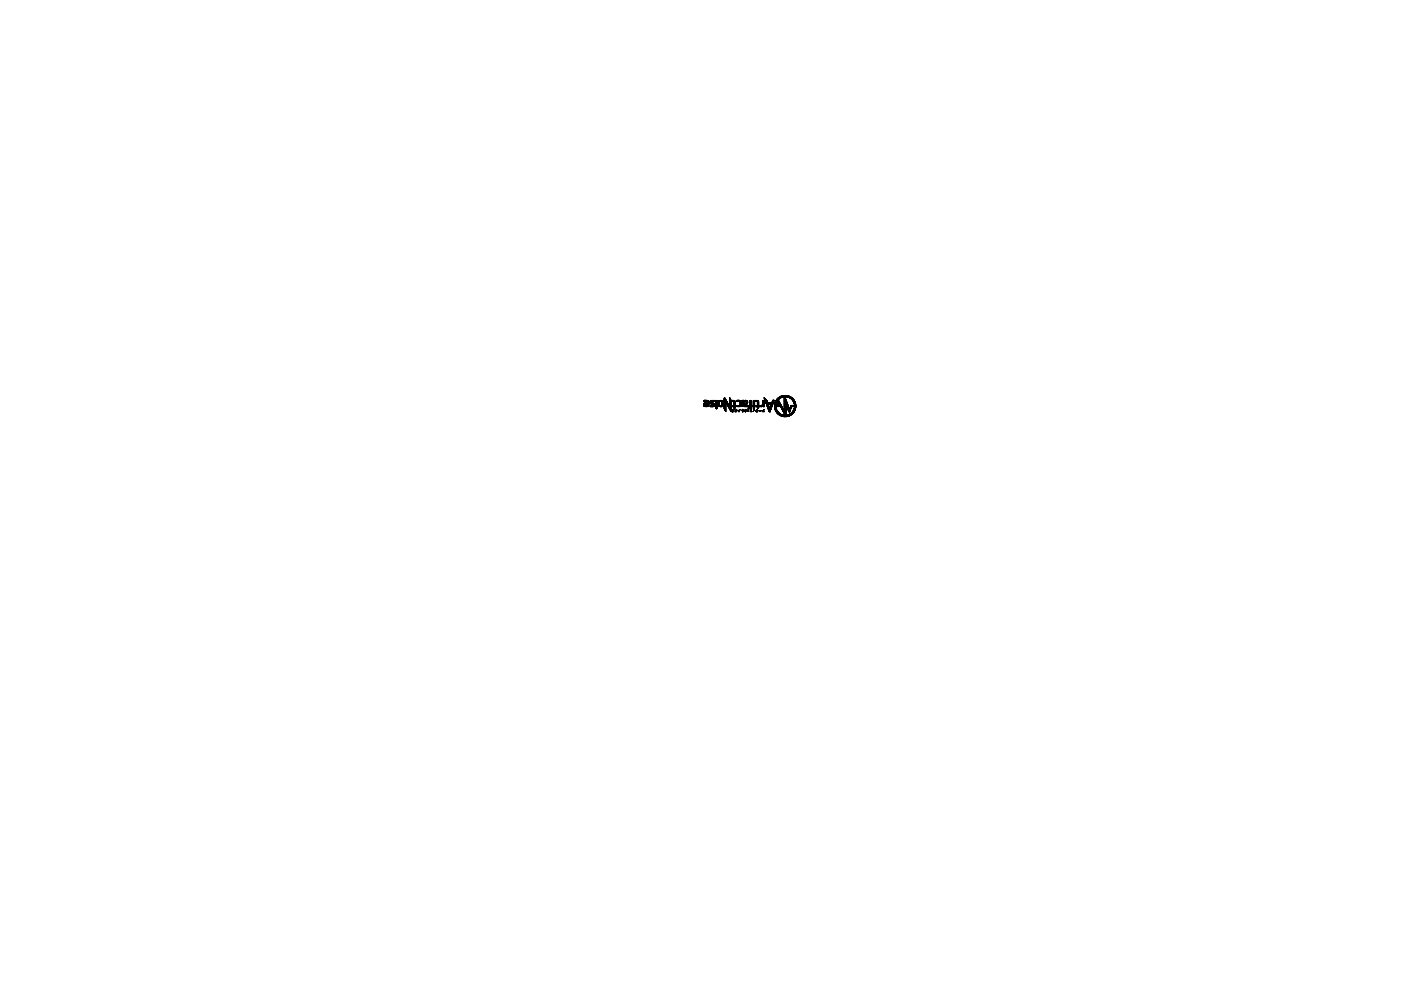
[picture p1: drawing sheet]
<svg xmlns="http://www.w3.org/2000/svg" width="297mm" height="210mm" viewBox="0 0 297 210" stroke-linecap="round" stroke-linejoin="round" font-family="sans-serif">
<g fill="none" stroke="#000" stroke-width=".21">
<path d="M149.2 85.9l.3 .1M149.2 85.7h.3M149.2 85.7h.2M149.2 85.8h.2M149.2 85.8v.2h1h-1M149.2 85.7v.1M149.2 86h1M149.2 85.6h1.1M149.2 84.9h.8M149.2 84.9l1 .1M149.2 85l1 .1h-.9M149.2 85.1h1"/>
<path d="M149.2 85.6h.1M149.3 85.1h.1M149.3 85.5h1M149.3 84.9h.1M149.3 86.1h.9M149.3 85.5h.1M149.3 86.1h.1M149.4 84.9h.1M149.4 85.1h.1M149.4 86.2h.7M149.4 85.4h.9M149.4 85.8h.1"/>
<path d="M149.4 85.9h.1M149.4 85.9h-.2M149.5 84.9h.1M149.5 85.1h.1M149.5 85.4h.1M149.5 86.2h.1M149.5 86h.1M149.6 84.9h.1M149.6 85.1h.1M149.6 86h.1M149.6 85.4h.1M149.6 86.2h.1"/>
<path d="M149.6 85.6h.1M149.7 84.9h.1M149.7 85.1h.1M149.7 85.4h.1M149.7 85.6h.1M149.7 86.2h.1M149.8 84.9h.1M149.8 85.1h.1M149.8 85.4h.1M149.8 85.6h.1M149.8 86.2h.1M149.9 85.4h.1"/>
<path d="M149.9 85.6h.1M149.9 86h.1M149.9 86.2h.1M150 84.9h.1M150 86.2h.1M150 85.2h.3M150 85.6l.3 .1M150 85.2h.1M150 85.3h.3M150 85.6h.3M150 85.8h.3M150 85.3h.1"/>
<path d="M150 85.7v.1M150.1 84.9h.1M150.1 85.4h.1M150.2 85h.1M150.3 85.4h-.3M150.3 85.8h-.3l.3 .1M150.3 85.1v.9M150.3 85.2h-.3M150.3 85.6h-1.1h.3M150.3 85.9h-.3M150.5 85.4h.4M150.5 85.2h.3v.2"/>
<path d="M150.5 85.3h.2M150.5 85.3h.3M150.5 85.4h.5M150.6 85h.9l-1 .1 .1 .4h.7M150.6 85.5l.8 .1M150.6 85.6l.9 .1M150.6 85.5v.1M150.7 85.6h.1M150.8 84.9h.7l-.9 .1M150.8 85.6h.7M150.8 85.4h.1M150.8 85.6v.1"/>
<path d="M150.9 84.9h.1M150.9 85.1l-.4 .1M150.9 85.1v.1M150.9 85.4h.1M150.9 85.7h.1M151 85.1h.1M151 85.4h.1M151 85.7h.5h-.3M151 84.9h.1M151 85.4v.1M151.1 85.7h.1M151.1 84.9h.1"/>
<path d="M151.1 85.4v.1M151.1 86.2h.1M151.2 84.9h.1M151.2 85.5h.1M151.2 86h.1M151.2 86.2h.1M151.3 84.9h.1M151.3 85.5h.1M151.3 85.7v.1M151.3 85.8h.3M151.3 86.2h.1M151.3 85.9h.3"/>
<path d="M151.3 85.9h.1M151.4 84.9h.1M151.4 86.1h-.8M151.5 84.9h.1M151.5 86v.1M151.5 86.1h-.9M151.5 85.1h.1M151.5 86h-.9v.2l.8-.1M151.5 85.1h-1M151.6 85.8l-.1 .2h-.9M151.6 85.9l-.3 .1M151.8 84.9h.2h-.2v1.3"/>
<path d="M151.8 85h.2h-.2M151.8 85.1h.2l-.2 .1M151.8 85.3h.2l-.2 .1M151.8 85.4h.2l-.2 .1M151.8 85.7h.2h-.2M151.8 85.8h.2l-.2 .1M151.8 86.1l.2 .1M151.8 86.5h.2l-.2-.1v.2h.2h-.2M151.8 85.2h.2M151.8 85.5h.2M151.8 85.7h.2M151.8 85.9h.2"/>
<path d="M151.8 86h.2M151.8 86.1h.2M151.8 86.2h.2M151.8 86.4h.2M151.8 84.9h.1M151.9 86.2h.1M151.9 86.7h.1M151.9 84.9h.1M151.9 86.3v.1M152 84.9h.1M152 86.2h.1M152 86.7h.1"/>
<path d="M152 85.3h.1M152 85.6h.1M152 85.7v.1M152 86h.1M152 86.1h.1M152 85.3h-.2M152 85.6h-.2M152 86h-.2M152 86.4l-.2 .1M152.3 85.3h.2l-.2 .1M152.3 85.4l.2 .1h-.2M152.3 85.6l.2 .1h-.2"/>
<path d="M152.3 85.8h.2l-.2 .1M152.3 85.3h.2M152.3 85.5h.2M152.3 85.6h.2M152.3 85.7h.2M152.3 85.2h.2M152.3 85.1h1M152.4 85h.8M152.4 86.1h.8M152.4 86.1l.8 .1M152.5 84.9v.1M152.5 85.3h.1"/>
<path d="M152.5 85.6h.1M152.5 85.7v.1M152.6 84.9h.5M152.6 85.1l-.3 .1v.7h.2M152.6 86h.1M152.6 84.9h.1M152.6 86.2h.1M152.7 85.1l-.1 .1M152.7 84.9h.1M152.7 85.1h.1M152.7 86.2h.1M152.8 84.9h.1"/>
<path d="M152.9 84.9h.1M152.9 86.2h.1M152.9 85.1h.1M153 84.9h.1M153 86h.1M153 86.2h.1M153 85.1v.1M153 85.2h.4l-.1 .8h-1M153.1 85.2h.3M153.1 85.9h.3M153.1 85.3h.1M153.1 85.6h.1"/>
<path d="M153.1 85.7v.1M153.1 86.2h.1M153.1 85.3h.3M153.1 85.6h.3M153.1 85.7h.3M153.2 86.2h.1M153.2 85h.1M153.2 86.1h.1M153.3 85h-.9M153.3 86l-1 .1M153.3 86h-1M153.4 85.3h-.3l.3 .1"/>
<path d="M153.4 85.4l-.3 .1h.3M153.4 85.6l-.3 .1h.3M153.4 85.8l-.3 .2M153.4 85.5l-.3 .1M153.4 85.9h-.3M153.5 84.4l.2 .1M153.5 84.5h.2M153.5 84.6h.3M153.5 84.8h.4M153.5 84.9h.4M153.5 85h.5M153.5 85.1l.6 .1"/>
<path d="M153.5 85.4h.4M153.5 85.9h.4M153.5 86.2l.4 .1M153.5 86.6h.4M153.5 86.7h.4M153.6 84.4h.1M153.6 84.4v.1M153.6 84.5h.1M153.6 84.8v.1M153.6 85h.1M153.6 85.3h.1M153.6 85.6v.1"/>
<path d="M153.6 86h.1M153.6 86.3h.1M153.6 86.4v.1M153.6 86.7h.3M153.6 86.7l.3 .1M153.6 86.8h.3M153.6 86.9h.3M153.7 86.9h.2M153.7 87h.2M153.7 87l.2 .1M153.8 84.5v.1M153.8 87.1h.1"/>
<path d="M153.8 84.7l-.2-.1h.2v.1M153.8 84.7l-.2 .1h.3M153.9 85.4l-.3 .1h.3M153.9 85.5l-.3 .1h.3M153.9 85.7h-.3l.3 .1M153.9 85.8h-.3l.3 .1M153.9 86h-.3l.3 .1M153.9 86.1l-.3 .1h.3M153.9 86.3l-.3 .1h.3M153.9 86.5l-.3 .1h.3M153.9 85.2v2.1M153.9 85.3h-.4"/>
<path d="M153.9 85.6l-.4 .1M153.9 86h-.4M153.9 86.3h-.4M153.9 86.4l-.4 .1M153.9 87.1v.1M153.9 85.2v.1M153.9 85.3h.3M154 85.3l.3 .2M154 84.9h-.4l.4 .1M154 85h.1M154 85.4l.3 .2M154 85.4h.3"/>
<path d="M154.1 85.1l-.5 .1 .6 .1M154.1 85.5l.2 .1M154.1 85.6h.3M154.1 85.7h.3M154.2 85.2l-.6 .1 .6 .1M154.2 85.7l.2 .1M154.2 85.8h.3M154.2 85.9h.3M154.3 85.9h.2M154.3 85.9h.1M154.3 86l.3 .1M154.3 85.6h.1"/>
<path d="M154.3 86h.1M154.4 86.1l.6 .1M154.4 86.2l.6 .1M154.5 85.8h.1M154.5 86.3h.5M154.5 86.4h.1M154.5 86.4h.5M154.6 86.4l.4 .1M154.6 86l-.2 .1h.2h-.2M154.6 86.5h.4M154.6 86.6h.4M154.7 86.2l.3-.1-.5 .1"/>
<path d="M154.7 86.7h.3M154.7 84.4h.1M154.7 84.4l.1 .2M154.7 84.5h.1M154.7 84.6h.1M154.7 84.7h.2h-.2M154.7 84.8h.2M154.7 84.8l.3 .1M154.7 84.9h.3M154.7 85h.3l-.3 .1M154.7 85.1l.3 .1h-.3M154.7 85.3h.3l-.3 .1"/>
<path d="M154.7 85.4l.3 .1h-.3M154.7 85.6l.3 .1h-.3M154.7 85.8l.3 .1h-.3M154.7 85.3h.3M154.7 85.6h.3M154.7 85.7h.3M154.7 86h.3M154.7 84.3v.2M154.7 84.5v.1M154.7 84.7v.1M154.7 84.9h.1M154.7 84.9v.1"/>
<path d="M154.7 85h.1M154.7 85.1v.1M154.7 85.3h.1M154.7 85.3v.1M154.7 85.4v.1M154.7 85.6h.1M154.7 85.7h.1M154.7 85.7v.1M154.7 85.8v.1M154.7 86h.1M154.7 86.1h.1M154.7 86.1v.1"/>
<path d="M154.7 86.8h.3M154.7 86.8h.1M154.8 86.9h.2M154.8 84.6h.1M154.9 86.9l.1 .2M154.9 87h.1M154.9 87.1l.1 .1M154.9 87.1h.1M155 87.2h.1M155 84.9h-.3M155 84.9v.1M155 85.3h.1"/>
<path d="M155 85.6h.1M155 85.7v.1M155 86h.1M155 86.1h.1M155 86.3h.1M155 86.4h.1M155 86.6h-.4M155 86.7h.1M155 87h.1M155 85.2h-.3M155 85.5l-.3 .1M155 85.9h-.3"/>
<path d="M155 86.1h-.3M155 86.8h-.2l.2 .1M155 86.3v1M155.2 84.9h.4M155.2 84.9l.6 .1M155.2 85h.6M155.2 85l.6 .1M155.2 85.1h.7M155.2 86h.8M155.2 86.1h.8M155.2 86.1h.8l-.8 .1M155.2 84.9v.2"/>
<path d="M155.2 86v.2M155.2 87.3h.1M155.3 86.8l.1 .1M155.3 87.3h-.1M155.3 86.9h.1M155.3 86.8h.1M155.3 86.9h.3M155.3 87.2h.1M155.4 87h.1l-.1 .3M155.4 87.2h.1M155.4 86.9v.1M155.5 87l-.1 .1"/>
<path d="M155.5 84.9h.1M155.5 85.1h.1M155.6 84.9h.1M155.6 86.9v.1M155.6 85.2h.3M155.6 85.2h.1M155.6 86.9h.1M155.6 85.3h.3M155.6 85.5h.3M155.6 85.6h.3M155.6 85.7h.3M155.6 85.9h.3"/>
<path d="M155.6 86.3h.3M155.6 86.4h.3M155.6 85.3h.1M155.6 85.6h.1M155.6 85.7v.1M155.6 86h.1M155.6 86.2h.3M155.6 86.3h.1M155.6 86.4h.1M155.6 86.5h.3zM155.6 87.2v.1M155.6 86.8v.1"/>
<path d="M155.6 87.2h-.4l.1 .1M155.6 86.8h.1M155.7 84.9v.1M155.8 85h.1M155.8 85l.1 1h-.3M155.9 85.3h-.3l.3 .1M155.9 85.4l-.3 .1h.3M155.9 85.6l-.3 .1h.3M155.9 85.8l-.3 .1h.3M155.9 86.2l-.3 .1M155.9 86.4h.1M156 86.1h.1"/>
<path d="M156.1 87.2l-.1 .1M156.1 87h.2l-.3 .2M156.1 86.8v.3M156.1 87h.1M156.1 87.2h.1M156.1 86.9h.1M156.2 87.1h-.1M156.3 84.9h.7M156.3 84.9v.2h.9M156.3 84.9l.8 .1M156.3 85h.8M156.3 85l.9 .1"/>
<path d="M156.3 86h.9M156.3 86.1h.8M156.3 84.9h.1M156.3 85.1h.1M156.3 86h.1M156.3 86.2h.1M156.4 84.9h.1M156.4 85.1h.1M156.4 86h.1M156.4 86.2h.1M156.5 84.9h.1M156.5 85.1h.1"/>
<path d="M156.5 86h.1M156.5 86.2h.1M156.6 84.9h.1M156.6 85.1h.1M156.6 86h.1M156.6 86.2h.1M156.6 87.2h.1M156.7 87.2h.1M156.7 84.9h.1M156.7 85.1h.1M156.7 86h.1M156.7 86.2h.1"/>
<path d="M156.7 87.1h.1M156.7 87v.3M156.8 86h.1M156.8 86.2h.1M156.8 86.9l-.1 .1M156.8 86.8v.1M156.9 85.1h.1M156.9 86.9h.1M156.9 86.9l-.2 .1M156.9 84.9h.1M156.9 85.1l.3 .1v.7l-.3 .1M156.9 86.2h.1"/>
<path d="M156.9 86.8h.1M157 85.3h.2M157 85.4h.2M157 85.5h.2M157 85.6h.2M157 85.7h.2M157 85.7l.2 .1M157 84.9l.1 .1M157.1 85h.1M157.1 86.1h.1M157.2 86h.1M157.2 86h-.9v.1h.8l-.8 .1"/>
<path d="M157.2 85.2h-.2v.7M157.2 85.3h-.2M157.2 85.5h-.2M157.2 85.6l-.2 .1M157.2 85.8h-.2M157.2 85.9h-.3M157.2 87l.2 .1M157.3 87h.1M157.3 87.1h.2M157.4 87.1h.1M157.4 85.3h.3l-.3 .1v.1h.3l-.3-.1M157.4 85.8h.3l-.3 .1"/>
<path d="M157.4 85l1.1 .1M157.4 85.1h1.1l-.3 .1M157.4 85.2h.3zM157.4 85h.1M157.4 85.3h.1M157.4 85.6v.1M157.4 85.8h.1M157.4 85.9h.3M157.4 86h1M157.5 84.9h.1M157.5 85.9h.1M157.5 86.8v.5"/>
<path d="M157.5 86h.9M157.5 86.8h.1M157.5 86.9h.1M157.5 87h.1M157.5 87.2h.1M157.5 87.3h.1M157.5 86.1h.9M157.6 84.9h.1M157.6 86.1l.8 .1-.8-.1M157.7 85l-.3-.1 1 .1M157.7 85.7v.1M157.7 86.2h.1"/>
<path d="M157.8 85.2h.1M157.8 86.2h.1M157.8 84.9v.1M157.8 84.9h.5M157.8 86h.1M157.9 87.1v.1M157.9 87.2h.2M157.9 85.1h.1M157.9 86.2h.1M157.9 84.9h.1M157.9 87.1h.1M158 87l-.1 .1"/>
<path d="M158 85.1h.1M158 86.9v.1M158 84.9h.1M158 85.5h.1M158 87h-.1M158 87.3h.1M158 87.2l.1 .1M158 86.9h.1M158.1 84.9h.1M158.1 85.7h.1M158.1 86.9h.1M158.1 85.1h.1"/>
<path d="M158.1 85.5h.1M158.1 86.8h.1M158.1 86.8l-.2 .3M158.1 87.1v.1M158.2 87.1l-.1 .1M158.2 85.1h.1M158.2 87.1h.1M158.2 87v.1M158.2 84.9h.1M158.2 87.1h-.1M158.2 85.2h.1M158.2 85.7h.1"/>
<path d="M158.2 85.3h.3M158.3 85.7h-.9h.6M158.3 85.3l.2 .1h-.3M158.3 84.9h.1M158.3 85.6v.1M158.4 85.6l-1 .1M158.4 86.1h.1M158.5 85.5l-1.1 .1h1M158.5 85.1l-1.1 .1 .4-.1M158.5 85.5h.1M158.5 85.5h-.4M158.5 85.4h-.3"/>
<path d="M158.5 87.1h.2zM158.5 85.2h.1M158.5 85.3h.1M158.5 87.1h.1M158.5 85.2h-.3M158.6 87h.1M158.6 87.1h.1M158.6 86.9l.1-.1-.1 .3M158.6 86h.9v.2M158.6 86.7h.4M158.6 87l-.1 .1M158.7 86.1h.1"/>
<path d="M158.7 86.9l-.1 .1M158.7 87h-.2M158.7 87.1h.1M158.7 86.2h.1M158.8 86.2h.1M158.9 86.2h.1M159 86.4h.3h-.7l.6 .1-.5 .1h.5M159 86.7h.1M159 84.9h.3M159 85h.3h-.3M159 85.1h.3l-.3 .1M159 85.3h.3l-.3 .1"/>
<path d="M159 85.4h.3l-.3 .1M159 85.7h.3h-.3M159 85.8h.3l-.3 .1M159 85.2h.3M159 85.5h.3M159 85.7h.3M159 85.9h.3M159 86.3h.3M159 86.6v.1M159.1 87.3h.3M159.1 87.2h.1M159.1 86.6h.1"/>
<path d="M159.2 87.2h-.1M159.2 87.1l-.1 .1M159.2 86.9l-.1 .2M159.2 87l-.1 .2M159.3 84.9h-.3v1.1h.3M159.3 86.2l-.3 .2M159.3 84.9v.1M159.3 85.3h.1M159.3 85.6h.1M159.3 85.7v.1M159.3 86h.1M159.3 86.3h.1"/>
<path d="M159.3 85.3h-.3M159.3 85.6h-.3M159.3 86.3h-.3M159.3 86.8h.1M159.3 86.9h.1M159.3 86.9l-.1 .1M159.3 86.2h.1M159.3 86.9h-.1M159.4 86.2h.1M159.5 86.1h-.9M159.5 86.1l-.8 .1M159.5 86.2h-.9"/>
<path d="M159.7 84.9h.3v1.3M159.7 86.4h.3v.2h-.3M159.7 84.9l.3 .1M159.7 85h.3M159.7 85.1h.3M159.7 85.2h.3M159.7 85.3h.3M159.7 85.4h.3M159.7 85.5h.3M159.7 85.6h.3M159.7 85.7h.3M159.7 85.8h.3"/>
<path d="M159.7 85.9h.3M159.7 86h.3M159.7 86.1h.3M159.7 86.4h.3M159.7 84.9v.1M159.7 85h.1M159.7 85.1v.1M159.7 85.3h.1M159.7 85.3v.1M159.7 85.4v.1M159.7 85.6h.1M159.7 85.7h.1"/>
<path d="M159.7 85.7v.1M159.7 85.8v.1M159.7 86h.1M159.7 86.1h.1M159.7 86.1v.1M159.7 86.5h.1M159.7 86.6h.3M159.7 87.1v.1M159.7 87.1h.1M159.8 86.4h.1M159.8 84.9h.1M159.8 87v.1"/>
<path d="M159.8 86.9h.1M159.8 86.9h.2M159.8 86.7h.1M159.9 84.9h.1M159.9 86.8v.2M159.9 86.8l-.2 .3M159.9 87h.1M159.9 86.6l-.1 .1M160 86.9h.1M160 85l-.3 .1M160 85.2h-.3M160 85.4h-.3"/>
<path d="M160 85.5l-.3 .1M160 85.7h-.3M160 85.9h-.3M160 86.1h-.3M160 86.2h-.3M160 86.5h-.3M160.2 84.9h.5M160.2 85h.6M160.2 86h.8M160.2 86.1l.8 .1M160.2 86.2h.8M160.2 84.9v.1"/>
<path d="M160.2 85.1h.1M160.2 86v.1M160.2 86.1v.1M160.3 86h.1M160.3 86.2h.1M160.3 87.1h.1M160.3 87.3l.3-.1-.3 .1M160.3 87.2v.1M160.4 86h.1M160.4 86.2h.1M160.4 87.3h.1M160.4 87.1h.1"/>
<path d="M160.4 87h.1M160.5 86h.1M160.5 87.3h.1M160.5 86.2h.1M160.5 87.1h.1M160.5 85.1h.1M160.5 86.9l-.1 .2M160.5 86.8v.2M160.5 86.9h.1M160.6 85.2h.2M160.6 84.9h.1M160.6 85.2v.8h.3"/>
<path d="M160.6 87.1h.1M160.6 85.3h.2l-.2 .1M160.6 85.4h.2l-.2 .1M160.6 85.7h.2h-.2M160.6 85.8h.2l-.2 .1M160.6 85.5h.2M160.6 85.7h.2M160.6 85.9h.2M160.6 86.3h.2M160.6 86.4h.2M160.6 87.1h-.3M160.7 84.9v.1"/>
<path d="M160.8 85h-.6l.6 .1M160.8 85h.1M160.8 85l-.6 .1M160.8 85.2h.1M160.8 86.3h.1M160.8 86.4h.1M160.8 86.5h.1M160.8 86.2l-.2 .1v.2h.2M160.8 85.3h-.2M160.8 85.3h.1M160.8 85.6h.1M160.8 85.7v.1"/>
<path d="M160.8 85.6h-.2M160.8 86.3h-.2M160.8 86.4l-.2 .1M160.9 86h.1M160.9 86.2h.1M160.9 87.1h.4M160.9 87.1h.5M161 86h.1M161 86.2h.1M161 87v.1M161 86l-.8 .1M161.1 87v.1"/>
<path d="M161.2 87v.1M161.3 86h.7M161.3 87v.1M161.3 86.1h.7M161.4 86.2h.1M161.4 86h.1M161.5 86.2h.1M161.5 86h.1M161.6 86.1l-.3 .1M161.6 85.8h.4M161.6 86.1h.1M161.7 86.1h-.4"/>
<path d="M161.7 85.8h.3M161.7 85.8h.1M161.7 87.2h-.1M161.7 86v.1M161.8 84.9h.2v1.3M161.8 84.9h.2M161.8 87.1h.1M161.8 85.3h.2M161.8 85.6h.2M161.8 87.1l-.2 .1 .5 .1M161.8 84.9v.1M161.8 85.3h.1"/>
<path d="M161.8 85.6h.1M161.8 86v.1M161.8 87.2h.1M161.9 87v.2M161.9 87.1h.1M161.9 87.2h.1M161.9 87.1l-.2 .1M161.9 87h.1M161.9 87l-.1 .1M161.9 86.8v.1M161.9 86.8h.1M162 84.3l.2 .2"/>
<path d="M162 84.4l.1 .1M162 85h-.2h.2M162 85.1l-.2 .1h.2M162 85.3h-.2l.2 .1M162 85.4l-.2 .1h.2M162 85.6l-.2 .1h.2M162 85.2h-.2M162 85.5l-.2 .1M162 85.9h-.4M162 85.9l-.5 .1M162 86h-.7v.2M162 86.1l-.2 .1"/>
<path d="M162 86.2h-.2M162.1 84.5h.1M162.1 84.5l.2 .1M162.1 84.6h.2h-.2M162.1 84.6l.3 .1M162.2 84.8h.2M162.2 84.8h.3M162.2 84.8l.4 .1M162.2 84.9l.1 .1h.3M162.2 84.9h.4M162.2 84.9l.4 .1M162.3 85h.3v.2"/>
<path d="M162.3 85.1h.3M162.3 85.2l.4 .1M162.3 85.2h.1M162.3 85.2h.4M162.3 84.7h.1M162.4 85.3h.3l.1 .1M162.4 85.3h.1M162.4 85.4h.4M162.4 84.8h.1M162.4 85.4l.4 .1M162.4 85.5h.1M162.4 85.5h1.2"/>
<path d="M162.5 85.5l1 .1M162.5 85.6h1M162.5 85.6v.1M162.5 85.7l.4 .1M162.5 85.8l.4 .1M162.6 85.8l.3 .1M162.6 85.9l.3 .1h-.3M162.6 85.9h.1M162.6 86h.4M162.6 86.1h.1M162.6 86.1l.4 .1M162.7 86.1l.3 .2h-.3"/>
<path d="M162.7 86.1h.3M162.7 86.2h.1M162.7 86.2l.3 .1M162.8 86.4l.3 .1M162.8 86.3l.3 .1M162.8 86.4h.3M162.8 86.5l.4 .1h-.4M162.8 85.4v.1M162.8 86.5l.4 .1M162.9 85.7h.1M162.9 85.8h.1M162.9 86.7h.6"/>
<path d="M162.9 86.7h.5l-.5 .1M162.9 85.4v.1M162.9 86.7v.2l.5-.1M163 86.9h.4M163 85.4v.1M163 85.7h.1M163 87.1h.3M163 87.1h.1M163.1 85.4v.1M163.1 85.7h.1M163.1 87.2h.1M163.1 87.2h.2"/>
<path d="M163.2 87.3h.1M163.2 85.4v.1M163.2 86.7h.1M163.2 85.7h.1M163.2 87.3v.1M163.3 85.7h.1M163.3 87.2v.1M163.3 86.6h.1M163.3 86.6h.2M163.3 86.5h.2l-.2 .1M163.3 85.4v.1M163.3 87.1v.1h-.3l.3-.1"/>
<path d="M163.4 85.7h.1M163.4 86.9h.1M163.4 87h-.4h.3M163.4 85.4v.1M163.4 86.2h.1M163.4 86.8h-.5M163.5 86h.2M163.5 85.9h.2l-.2 .2 .2-.1M163.5 86.6h.1M163.5 85.4v.1M163.5 85.9h.3M163.5 85.6v.1"/>
<path d="M163.5 85.9v.1M163.6 85.4l-1.2 .1M163.6 86.5l-.3-.1v.2M163.6 85.8h.2M163.6 85.7v.1M163.6 86.3l-.3 .1M163.6 86.2l-.2 .1 .2-.1M163.7 85.5h.1M163.7 86.2h.1M163.7 86.2h-.3M163.7 86.1h-.3M163.7 85.3l.3-.1-.3 .1 .2 .1"/>
<path d="M163.8 85.7v.1h-.3M163.9 84.9h.2l-.3 .1M163.9 85.6l-1.4 .1M163.9 85.6l-.3 .1M163.9 84.9h.1M163.9 85.5l-.3 .1M163.9 85.6h-.3M163.9 85.4l-.3 .1M164 84.9h.1M164 85.1l-.3 .1M164.1 85l-.3 .1h.2h-.2M164.1 84.9h-.2"/>
<path d="M164.2 85.8l.3-.1-.3 .1M164.2 86.4l.3-.1-.3 .1M164.2 86.4l.3 .1M164.2 86h1M164.2 86.1h1M164.2 86.2h.3M164.2 86.3h.3M164.3 85.8v.1M164.3 86.3h.1M164.3 86.4h.1M164.3 86.6l.3 .1-.3-.1M164.3 85.6h.2"/>
<path d="M164.3 85.6h.1M164.3 86.7h.3M164.3 85.4h.3zM164.3 86.8h.3M164.4 85.4h.1M164.4 86.8l.3 .1M164.4 86.9l.3 .1M164.4 87h.3M164.4 85.2h.1M164.4 87.1h.4M164.5 87.1l.3 .1M164.5 87.1h.1"/>
<path d="M164.5 87.2h.3M164.5 85.8v.2M164.5 86.2v.1M164.5 85.9h-.3v.3h1l-1-.1M164.5 85h.1M164.5 87.2h.1M164.5 85.9h-.3M164.5 87.2l.4 .1M164.5 86h.1M164.5 85.7h-.2M164.5 84.9h.4zM164.5 85.6v.1h-.2"/>
<path d="M164.5 87.2v.1M164.6 87.3l.4 .1M164.6 86h.1M164.6 85.5l-.3 .1M164.6 85.3h.1M164.6 86.8h.1M164.6 87.3v.1M164.6 85.4h-.3M164.6 85.3h-.3M164.6 87.4h.4M164.7 85.2l-.3 .1M164.7 87.4l.4 .1"/>
<path d="M164.7 84.8h.1M164.7 86h.1M164.7 84.7h.3M164.7 85.2h.1M164.7 87.5h.4M164.7 85.2h-.3M164.7 85.1h-.3M164.8 84.6h.1M164.8 87.1h.1M164.8 87.5l.4 .1M164.8 87.6l.5 .1M164.8 86h.1"/>
<path d="M164.8 85l-.3 .1M164.8 85h-.3M164.9 84.5l-.1 .1M164.9 86h.1M164.9 85.7h.6h-.6M164.9 85.3h.4h-.4M164.9 85l.2 .1M164.9 85h.2M164.9 85.1l.3 .1M164.9 85.2h.3h-.3M164.9 85.8l.3 .1h-.3M164.9 85.4h.4"/>
<path d="M164.9 85.5h.5M164.9 85.6l.6 .1M164.9 85.9h.3M164.9 87.7h.5M164.9 85h.1M164.9 85.1v.1M164.9 85.3h.1M164.9 85.3v.1M164.9 85.4v.1M164.9 85.6h.1M164.9 85.7h.1M164.9 85.7v.1"/>
<path d="M164.9 85.8v.1M164.9 84.8l-.3 .1M165 87.8h.5M165 84.8h-.4M165 85h.1M165 87.8l.6 .1M165 87.4h.1M165 84.7l-.4 .1M165 87.8h.1M165.1 87.5h.1M165.1 87.9h.6M165.1 84.6l-.4 .1"/>
<path d="M165.1 87.9l.7 .1M165.2 84.6h-.4M165.2 88h.9M165.2 85.7v.1M165.2 86h.1M165.2 86.1h.1M165.2 88h.1M165.2 86h-1M165.2 84.5l-.4 .1M165.3 85.7v.1M165.3 85.8l.2 .1M165.3 85.8l.3 .2"/>
<path d="M165.3 88l1.1 .1M165.3 84.4l-.4 .1M165.4 84.1l2.2 .1M165.4 85.9l.3 .1M165.4 85.9h.2M165.4 84.4h.1M165.4 87.7h.1M165.4 84.1h.1M165.4 86l.3 .2M165.4 88.1h2.2M165.4 85.6h-.5M165.4 84.4l-.5 .1"/>
<path d="M165.4 86.1h.3M165.5 86.1l.3 .1M165.5 85.6v.1M165.5 88.1h.1M165.5 84.4h-.5M165.5 86.1h.2M165.5 86.2l.3 .2M165.5 84.1h1.9M165.5 88.1h1.9M165.5 84.3h.1M165.5 87.8h.1M165.5 86.3h.3"/>
<path d="M165.6 88.1v.1M165.6 84v.1M165.6 84.3h.1M165.6 86.3l.2 .1M165.6 84.3l-.6 .1M165.6 86.4h.3M165.7 84h.1M165.7 84.3h-.6M165.7 88.2h.1M165.7 86.6h.3M165.8 86.7h.2h-.2M165.8 86.6h.1"/>
<path d="M165.8 88.2h1.4M165.8 83.9h.1M165.8 86.8h.3M165.8 86.8l.3 .1M165.8 88.2v.1M165.9 83.9h1.2M165.9 84.2h-.7M165.9 86.9l.3 .1M165.9 83.9h.1M165.9 84.2h.1M165.9 88.3h1.1M165.9 88h.1"/>
<path d="M165.9 86.5l-.2 .1h.2M165.9 87h.3M165.9 87l.3 .2M166 86.6h.1M166 88.3h.1M166 87.1h.6M166 87.1h.2M166 88h.1M166 83.9h.1M166 84.1l-.7 .1M166 87.2h.6M166.1 83.9h.1"/>
<path d="M166.1 84.1v.1M166.1 86.8h.1M166.1 87.2h.5M166.1 88.3h.1M166.1 87.3h.5M166.1 88h.1M166.2 83.9h.6M166.2 87.4h.4M166.2 84.1h.1M166.2 83.9h.1M166.2 88v.1M166.2 88.3h.1"/>
<path d="M166.2 87.5h.4M166.3 84.1h.1M166.3 87.2h.1M166.3 88.3h.1M166.3 87.6h.3M166.3 84.8h.3l.1 .1M166.3 85.1l.5 .1M166.3 85.2l.5 .1M166.3 85.4h.6h-.6M166.3 85.5l.6 .1M166.3 85.6l.7 .2M166.3 84.9h.4h-.4"/>
<path d="M166.3 84.2h.1M166.3 84.2h.2M166.3 84.3l.2 .1h-.2M166.3 84.4h.2l.1 .2M166.3 84.5h.2M166.3 84.5l.3 .1M166.3 84.6h.3M166.3 84.7h.3M166.3 84.8h.3M166.3 84.8l.4 .1M166.3 85h.4M166.3 85.1h.5"/>
<path d="M166.3 85.2h.5M166.3 85.3h.5M166.3 85.3h.6M166.3 85.7h.7M166.3 85.8h.3M166.3 85.9h.3M166.3 86h.3M166.3 86.1h.3M166.3 86.2h.3M166.3 86.3h.3M166.3 86.4h.3M166.3 86.5h.3"/>
<path d="M166.3 86.6h.3M166.3 86.7h.3M166.3 86.8h.3M166.3 86.9h.3M166.3 87h.3M166.3 87.1h.3M166.3 87.7h.3M166.3 88.3h.3M166.3 83.8v.1M166.3 85.2v2M166.3 87.6v.1M166.3 87.7h.1"/>
<path d="M166.3 87.8h.3M166.4 84.1h.1M166.4 87.8h.2M166.4 87.9h.2M166.4 87.8l.2 .1M166.4 88.1h.1M166.5 88h.1M166.5 87.9v.2M166.5 84.3h-.2M166.5 88v.1M166.6 83.8v.1M166.6 84.6l-.3 .1"/>
<path d="M166.6 84.1h.1M166.6 85.5v2.6M166.6 85.5l.1 .2M166.6 85.7l-.3 .1M166.6 85.9h-.3M166.6 86.1h-.3M166.6 86.2l-.3 .1M166.6 86.4h-.3M166.6 86.6h-.3M166.6 86.7h-.3M166.6 86.9h-.3M166.6 87l-.3 .1"/>
<path d="M166.7 84.1h.1M166.7 85.7l.3 .1M166.7 88.3h.1M166.7 88v.1M166.7 85.8h.3M166.7 85.8l.4 .1h-.4M166.8 83.9h.1M166.8 88.3h.1M166.8 86h.3M166.8 84.1h.1M166.8 85.9v.1M166.8 86.1h.3l-.2 .1h.3"/>
<path d="M166.8 84.1v.1M166.9 88h.1M166.9 83.9h.1M166.9 86.2h.3M166.9 86.3h.3M166.9 86.2v.1M166.9 86.3l.3 .1h-.3M166.9 84.1l.8 .1M166.9 85.5l-.6 .1M166.9 86.4l.4 .2M166.9 88.3h.1M166.9 85.6h-.6"/>
<path d="M167 86.5h.3M167 83.9h.1M167 85.8h.1M167 86.6h.3M167 84.2h.1M167 86.7h.3M167 88.3h.1M167.1 83.9h.1M167.1 84.2h.7M167.1 88h.1M167.1 86.9h.5M167.1 86.8v.1"/>
<path d="M167.1 84.2h.1M167.1 88.2v.1M167.1 87h.4M167.2 87v.1h.3l-.3-.1M167.2 86.2h.1M167.2 84h-1.5M167.2 83.9v.1M167.2 86.3h.1M167.2 84h.1M167.2 87.1l.2 .1M167.2 87.2h.2h-.1M167.3 86.4h-.4"/>
<path d="M167.3 84.3h.5M167.3 84h.1M167.3 88.2h.1M167.3 87.9h.1M167.3 84.3h.6M167.3 87.3h.1M167.3 88.2h-1.7M167.4 84.3h.1M167.4 86.7v.1M167.4 88.1v.1M167.4 87.3v.1M167.4 84.4h.6"/>
<path d="M167.5 84.1h-2M167.5 87.1h-.3M167.5 84.4h.1M167.5 86.4h.2M167.5 84.1h.1M167.5 84.4l.5 .1M167.6 86.4l.2-.1-.3 .2M167.6 86.9l-.1 .1M167.6 86.9h.1M167.6 87.8l.4-.1-.5 .1M167.6 84.4h.1M167.6 86.2h.2"/>
<path d="M167.6 86.7l-.5 .1M167.6 88h-1.1M167.6 84.5h.5M167.6 86.1h1.1l-.2 .1M167.7 86.6l-.7 .1 .6 .1M167.7 86h1M167.7 86.7h-.3M167.7 84.2h.1M167.7 84.5l.4 .1M167.7 86.6h-.3M167.7 86h.1M167.7 86.4l-.2 .2"/>
<path d="M167.7 86.5l-.2 .1M167.7 88h-.8M167.8 84.6h.4M167.8 87.9l-.6 .1M167.8 84.6h.1M167.8 86h.1M167.8 86.2h.1M167.8 87.5v.1M167.9 84.6h.1M167.9 86h.1M167.9 86.2h.1M167.9 87.9h.1"/>
<path d="M167.9 84.7h.3M167.9 87.9h-.6M167.9 84.3v.1M167.9 84.7l.4 .1M167.9 87.5h.1M167.9 87.8h-.5M168 86h.1M168 86.2h.1M168 84.8h.3M168.1 86h.1M168.1 86.2h.1M168.1 84.9h.3"/>
<path d="M168.1 87.6l-.5 .1M168.1 84.5h.1M168.1 84.9l.3 .1M168.1 87.6l-.4 .1M168.2 85l.3 .1h-.3M168.2 86h.1M168.2 86.2h.1M168.2 87.6h.1M168.2 87.5l-.4 .1M168.2 84.7h.1M168.2 85.2h.3M168.2 87.5h-.4"/>
<path d="M168.3 87.5h.1M168.3 85.2h.3M168.3 87h.3M168.3 87l.3-.1-.4 .2M168.3 86h.1M168.3 86.2h.1M168.3 85.3h.3M168.3 84.8h.1M168.3 87.4l-.4 .1M168.3 84.8h-.3M168.3 85.3l.3 .1M168.3 87.4h-.3"/>
<path d="M168.3 86.9h.1M168.4 87.3l-.4 .1M168.4 87.3h.1M168.4 85.5l.3 .1h-.3M168.4 84.9h.1M168.4 85.5h.1M168.4 86h.1M168.4 86.2h.1M168.4 85.5h.3M168.4 87.2l-.4 .1M168.4 86.6h.3l-.1 .1h-.2M168.4 87.2l-.3 .1"/>
<path d="M168.4 85.6l.3 .1M168.4 85.6l.3 .1v.2h-.2l-.1-.2h.3M168.4 85.8h.3M168.5 87.1l-.4 .1M168.5 85.9h.2M168.5 85.9h.1M168.5 86.2h.1M168.5 87l-.4 .3M168.5 87.1h-.3M168.5 85.2h.1M168.6 86.9h.1M168.6 86.9h-.3"/>
<path d="M168.6 85.4h-.2h.2M168.6 86.7l-.3 .1M168.6 86.8h-.3M168.7 86.7h-.3M168.7 86.6l-.3 .1M168.7 86.5h-.3M168.7 86.2l-1.1 .1h.2M168.7 86.1l-1.1 .1M168.7 86.3h-.2l.2 .1h-.3v.2M168.7 86h.1M168.7 86.1h.1M168.7 86.3h.1"/>
<path d="M168.7 86.3h-.2"/>
</g>
</svg>
